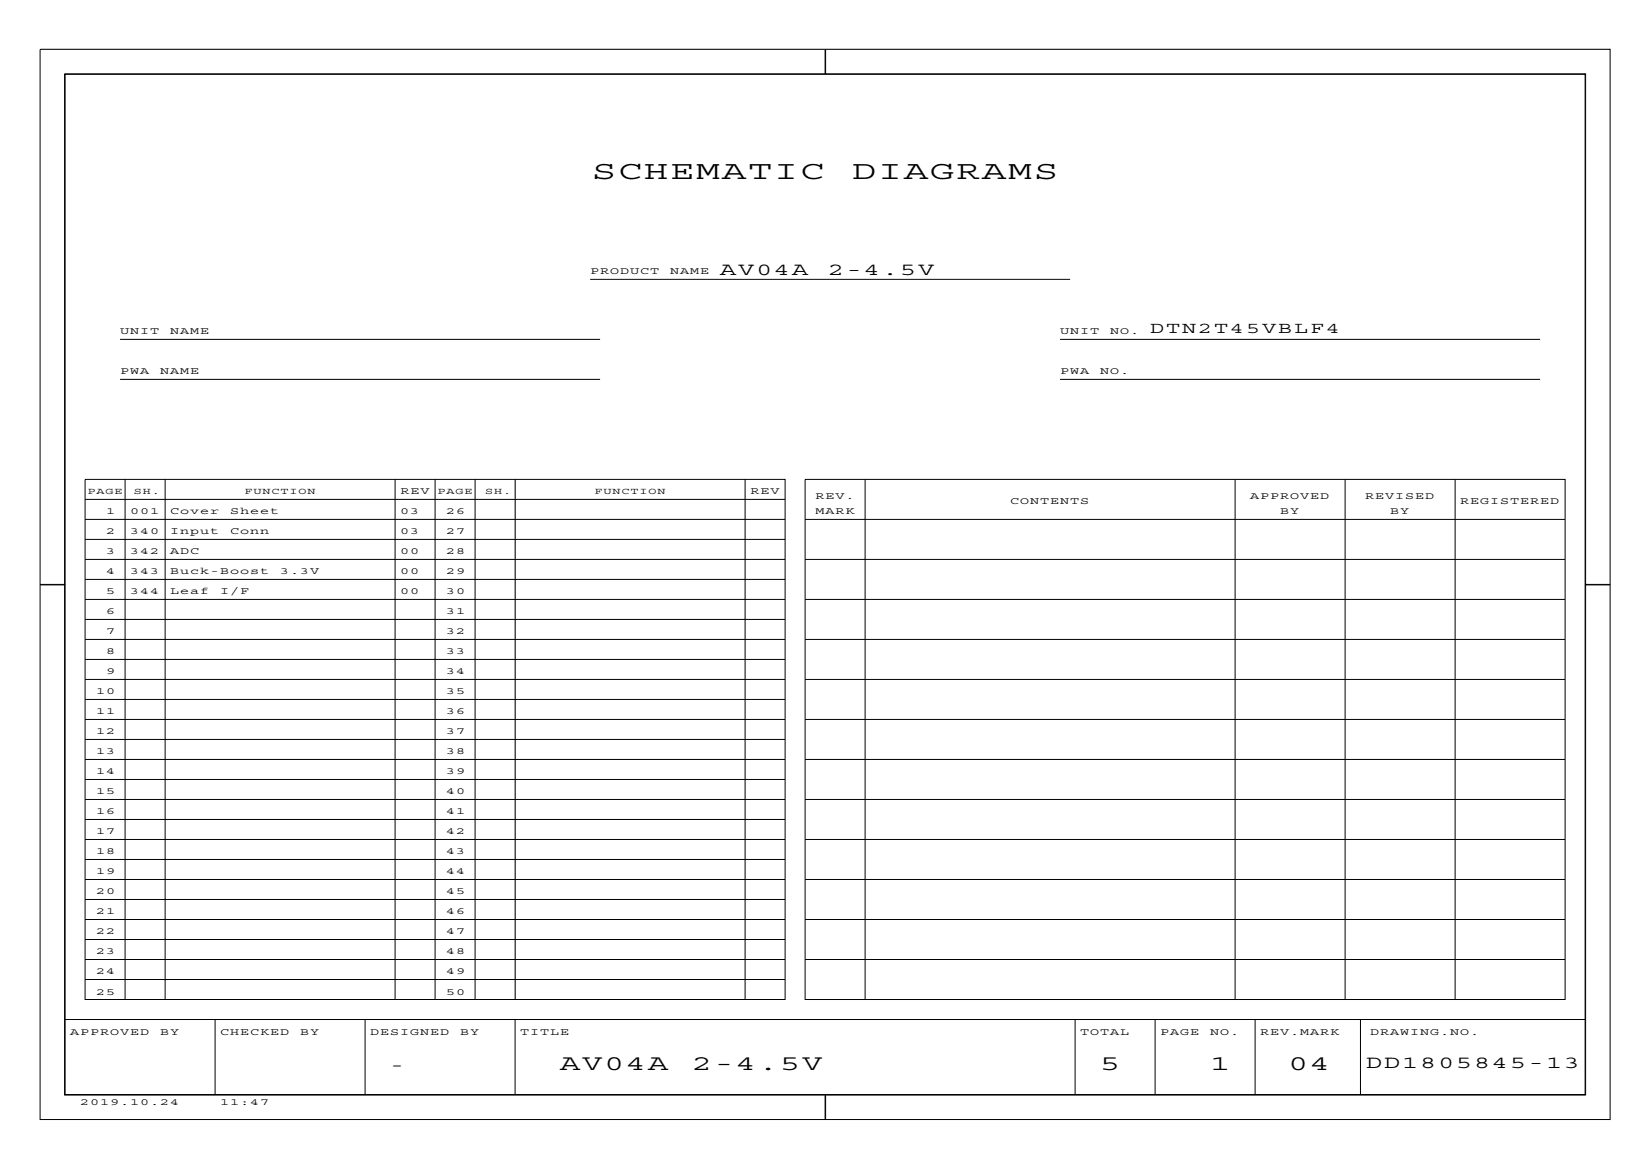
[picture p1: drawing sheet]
<svg xmlns="http://www.w3.org/2000/svg" width="297mm" height="210mm" viewBox="0 0 297 210" stroke-linecap="round" stroke-linejoin="round" font-family="sans-serif">
<defs><g id="words">
<g font-size="4.7">
<text x="106.3" y="32.2">SCHEMATIC</text>
<text x="153" y="32.2">DIAGRAMS</text>
</g>
<g font-size="4">
<text x="100.6" y="192">AV04A</text>
<text x="124.3" y="192">2-4.5V</text>
<text x="197.6" y="192">5</text>
<text x="217.3" y="192">1</text>
<text x="231.3" y="192">04</text>
</g>
<g font-size="3.2">
<text x="129.3" y="49.4">AV04A</text>
<text x="148.7" y="49.4">2-4.5V</text>
<text x="245.3" y="191.7">DD1805845-13</text>
</g>
<g font-size="2.9">
<text x="206.6" y="59.9">DTN2T45VBLF4</text>
<text x="70.1" y="192">-</text>
</g>
<g font-size="1.8">
<text x="106" y="49.3">PRODUCT</text>
<text x="120.3" y="49.3">NAME</text>
<text x="21.6" y="60">UNIT</text>
<text x="30.5" y="60">NAME</text>
<text x="190.4" y="60">UNIT</text>
<text x="199.4" y="60">NO.</text>
<text x="21.6" y="67.2">PWA</text>
<text x="28.8" y="67.2">NAME</text>
<text x="190.4" y="67.2">PWA</text>
<text x="197.6" y="67.2">NO.</text>
<text x="71.9" y="88.8">REV</text>
<text x="134.8" y="88.8">REV</text>
<text x="146.5" y="89.7">REV.</text>
<text x="224.5" y="89.7">APPROVED</text>
<text x="245.2" y="89.7">REVISED</text>
<text x="19.1" y="92.4">1</text>
<text x="19.1" y="96">2</text>
<text x="23.4" y="92.4">001</text>
<text x="23.4" y="96">340</text>
<text x="30.5" y="92.4">Cover</text>
<text x="30.5" y="96">Input</text>
<text x="41.3" y="92.4">Sheet</text>
<text x="41.3" y="96">Conn</text>
<text x="71.9" y="92.4">03</text>
<text x="71.9" y="96">03</text>
<text x="80.1" y="96">27</text>
<text x="80.1" y="92.4">26</text>
<text x="146.5" y="92.4">MARK</text>
<text x="181.4" y="90.6">CONTENTS</text>
<text x="229.9" y="92.4">BY</text>
<text x="249.7" y="92.4">BY</text>
<text x="262.2" y="90.6">REGISTERED</text>
<text x="19.1" y="99.5">3</text>
<text x="23.4" y="99.5">342</text>
<text x="30.5" y="99.5">ADC</text>
<text x="71.9" y="99.5">00</text>
<text x="80.1" y="99.5">28</text>
<text x="19.1" y="103.1">4</text>
<text x="19.1" y="106.7">5</text>
<text x="23.4" y="103.1">343</text>
<text x="23.4" y="106.7">344</text>
<text x="30.5" y="103.1">Buck-Boost</text>
<text x="30.5" y="106.7">Leaf</text>
<text x="39.5" y="106.7">I/F</text>
<text x="50.3" y="103.1">3.3V</text>
<text x="71.9" y="103.1">00</text>
<text x="71.9" y="106.7">00</text>
<text x="80.1" y="103.1">29</text>
<text x="80.1" y="106.7">30</text>
<text x="19.1" y="110.3">6</text>
<text x="19.1" y="113.9">7</text>
<text x="80.1" y="110.3">31</text>
<text x="80.1" y="113.9">32</text>
<text x="19.1" y="117.5">8</text>
<text x="80.1" y="117.5">33</text>
<text x="17.3" y="124.7">10</text>
<text x="19.1" y="121.1">9</text>
<text x="80.1" y="121.1">34</text>
<text x="80.1" y="124.7">35</text>
<text x="17.3" y="128.3">11</text>
<text x="17.3" y="131.9">12</text>
<text x="80.1" y="128.3">36</text>
<text x="80.1" y="131.9">37</text>
<text x="17.3" y="135.5">13</text>
<text x="80.1" y="135.5">38</text>
<text x="17.3" y="139.1">14</text>
<text x="17.3" y="142.7">15</text>
<text x="80.1" y="139.1">39</text>
<text x="80.1" y="142.7">40</text>
<text x="17.3" y="146.2">16</text>
<text x="17.3" y="149.8">17</text>
<text x="80.1" y="146.2">41</text>
<text x="80.1" y="149.8">42</text>
<text x="17.3" y="153.4">18</text>
<text x="80.1" y="153.4">43</text>
<text x="17.3" y="157">19</text>
<text x="17.3" y="160.6">20</text>
<text x="80.1" y="157">44</text>
<text x="80.1" y="160.6">45</text>
<text x="17.3" y="164.2">21</text>
<text x="17.3" y="167.8">22</text>
<text x="80.1" y="164.2">46</text>
<text x="80.1" y="167.8">47</text>
<text x="17.3" y="171.4">23</text>
<text x="80.1" y="171.4">48</text>
<text x="17.3" y="175">24</text>
<text x="17.3" y="178.6">25</text>
<text x="80.1" y="175">49</text>
<text x="80.1" y="178.6">50</text>
<text x="12.6" y="185.8">APPROVED</text>
<text x="28.8" y="185.8">BY</text>
<text x="39.5" y="185.8">CHECKED</text>
<text x="53.9" y="185.8">BY</text>
<text x="66.5" y="185.8">DESIGNED</text>
<text x="82.6" y="185.8">BY</text>
<text x="93.4" y="185.8">TITLE</text>
<text x="194" y="185.8">TOTAL</text>
<text x="208.3" y="185.8">PAGE</text>
<text x="217.3" y="185.8">NO.</text>
<text x="226.3" y="185.8">REV.MARK</text>
<text x="246.1" y="185.8">DRAWING.NO.</text>
<text x="14.4" y="198.3">2019.10.24</text>
<text x="39.5" y="198.3">11:47</text>
</g>
<g font-size="1.6">
<text x="15.7" y="88.8">PAGE</text>
<text x="24" y="88.8">SH.</text>
<text x="43.9" y="88.8">FUNCTION</text>
<text x="78.6" y="88.8">PAGE</text>
<text x="87.1" y="88.8">SH.</text>
<text x="106.8" y="88.7">FUNCTION</text>
</g>
</g></defs>
<g fill="none" stroke="#000" stroke-width=".18">
<path d="M7.2 8.9h282v192.1h-282zM11.6 13.3h273.2v183.3h-273.2zM11.7 13.3h273v183.2h-273zM148.2 8.9v4.4M148.3 8.9v4.4M106 50.2h86.2M21.6 60.9h86.2M21.6 68.1h86.2M190.4 60.9h86.2M190.4 68.1h86.2M15.3 86.1h125.7v93.4h-125.7zM15.3 89.7h125.7"/>
<path d="M15.3 93.3h125.7M15.3 96.9h125.7M22.5 86.1v93.4M29.7 86.1v93.4M71 86.1v93.4M78.1 86.1v93.4M85.3 86.1v93.4M92.5 86.1v93.4M133.8 86.1v93.4M144.6 86.1h136.5v93.4h-136.5zM144.6 93.3h136.5M155.4 86.1v93.4"/>
<path d="M221.8 86.1v93.4M241.6 86.1v93.4M261.3 86.1v93.4M7.2 104.9h4.5M7.2 105h4.5M15.3 100.4h125.7M15.3 104h125.7M15.3 111.2h125.7M15.3 107.6h125.7M15.3 114.8h125.7M15.3 118.4h125.7M144.6 100.4h136.5"/>
<path d="M144.6 107.6h136.5M144.6 114.8h136.5M284.7 104.9h4.5M284.7 105h4.5M15.3 125.6h125.7M15.3 140h125.7M15.3 132.8h125.7M15.3 122h125.7M15.3 129.2h125.7M15.3 136.4h125.7M144.6 122h136.5M144.6 129.2h136.5"/>
<path d="M144.6 136.4h136.5M15.3 143.6h125.7M15.3 147.1h125.7M15.3 154.3h125.7M15.3 150.7h125.7M15.3 157.9h125.7M144.6 143.6h136.5M144.6 150.7h136.5M144.6 157.9h136.5M15.3 168.7h125.7M15.3 161.5h125.7M15.3 172.3h125.7"/>
<path d="M15.3 165.1h125.7M15.3 175.9h125.7M144.6 172.3h136.5M144.6 165.1h136.5M11.7 183.1h273M38.6 183.1v13.4M65.6 183.1v13.4M92.5 183.1v13.4M148.2 196.5v4.5M148.3 196.5v4.5M193.1 183.1v13.4M207.4 183.1v13.4"/>
<path d="M225.4 183.1v13.4M244.3 183.1v13.5"/>
</g>
<use href="#words"/>
</svg>
